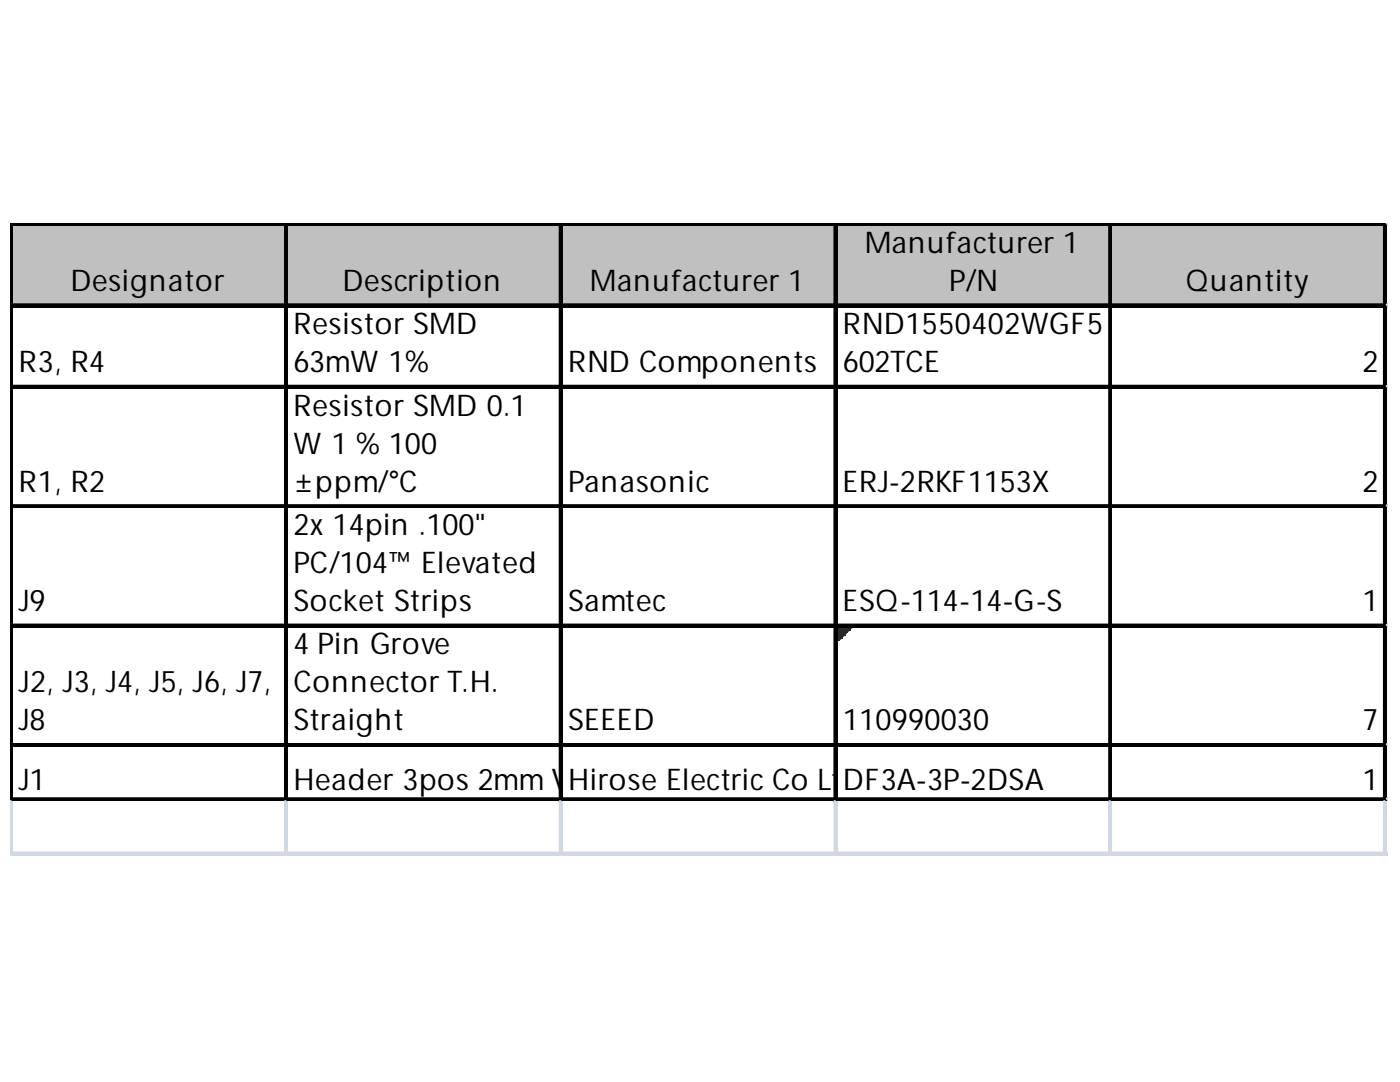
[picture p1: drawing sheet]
<svg xmlns="http://www.w3.org/2000/svg" width="279mm" height="216mm" viewBox="0 0 279 216" stroke-linecap="round" stroke-linejoin="round" font-family="sans-serif">
<defs><g id="words">
<g font-size="6">
<text x="172.6" y="50.4">Manufacturer 1</text>
<text x="14.1" y="58">Designator</text>
<text x="68.3" y="58">Description</text>
<text x="117.7" y="58">Manufacturer 1</text>
<text x="189.4" y="58">P/N</text>
<text x="236.6" y="58">Quantity</text>
<text x="58.6" y="66.7">Resistor SMD</text>
<text x="168.2" y="66.7">RND1550402WGF5</text>
<text x="3.7" y="74.3">R3, R4</text>
<text x="58.6" y="74.3">63mW 1%</text>
<text x="113.4" y="74.3">RND Components</text>
<text x="168.2" y="74.3">602TCE</text>
<text x="271.9" y="74.3">2</text>
<text x="58.6" y="82.9">Resistor SMD 0.1</text>
<text x="58.6" y="90.5">W 1 % 100</text>
<text x="3.7" y="98.1">R1, R2</text>
<text x="58.6" y="98.1">±ppm/°C</text>
<text x="113.4" y="98.1">Panasonic</text>
<text x="168.2" y="98.1">ERJ-2RKF1153X</text>
<text x="271.9" y="98.1">2</text>
<text x="58.6" y="106.8">2x 14pin .100&quot;</text>
<text x="58.6" y="114.3">PC/104™ Elevated</text>
<text x="3.7" y="121.9">J9</text>
<text x="58.6" y="121.9">Socket Strips</text>
<text x="113.4" y="121.9">Samtec</text>
<text x="168.2" y="121.9">ESQ-114-14-G-S</text>
<text x="271.9" y="121.9">1</text>
<text x="58.6" y="130.6">4 Pin Grove</text>
<text x="3.7" y="138.2">J2, J3, J4, J5, J6, J7,</text>
<text x="58.6" y="138.2">Connector T.H.</text>
<text x="3.7" y="145.7">J8</text>
<text x="58.6" y="145.7">Straight</text>
<text x="113.4" y="145.7">SEEED</text>
<text x="168.2" y="145.7">110990030</text>
<text x="271.9" y="145.7">7</text>
<text x="3.7" y="157.7">J1</text>
<text x="58.6" y="157.7">Header 3pos 2mm V</text>
<text x="113.4" y="157.7">Hit</text>
<text x="113.8" y="157.7">errose Electric Co Lt</text>
<text x="168.1" y="157.7">d</text>
<text x="168.2" y="157.7">DF3A-3P-2DSA</text>
<text x="271.9" y="157.7">1</text>
</g>
</g></defs>
<path d="M2.6 45h274.2v16.3h-274.2z" fill="#c0c0c0"/>
<path d="M167.1 125.2h2.8" fill="none" stroke="#008000" stroke-width=".54"/>
<path d="M167.1 125.2h2.8v.6h-2.8z" fill="#008000"/>
<path d="M167.1 125.8h2.2" fill="none" stroke="#008000" stroke-width=".54"/>
<path d="M167.1 125.8h2.2v.5h-2.2z" fill="#008000"/>
<path d="M167.1 126.3h1.7" fill="none" stroke="#008000" stroke-width=".54"/>
<path d="M167.1 126.3h1.7v.6h-1.7z" fill="#008000"/>
<path d="M167.1 126.9h1.1" fill="none" stroke="#008000" stroke-width=".54"/>
<path d="M167.1 126.9h1.1v.5h-1.1z" fill="#008000"/>
<path d="M167.1 127.4h.6" fill="none" stroke="#008000" stroke-width=".54"/>
<path d="M167.1 127.4h.6v.5h-.6z" fill="#008000"/>
<g fill="none" stroke="#000" stroke-width=".54">
<path d="M2.1 44.5v115.4M2.7 44.5h274.1M56.9 45.1v114.8M111.8 45.1v114.8M166.6 45.1v114.8M221.4 45.1v114.8M276.3 45.1v114.8M2.7 60.8h274.1M2.7 77h274.1M2.7 100.9h274.1M2.7 124.7h274.1M2.7 148.5h274.1"/>
<path d="M2.7 159.4h274.1"/>
</g>
<g fill="#000">
<path d="M2.1 44.5h.6v115.4h-.6zM2.7 44.5h274.1v.6h-274.1zM56.9 45.1h.6v114.8h-.6zM111.8 45.1h.5v114.8h-.5zM166.6 45.1h.5v114.8h-.5zM221.4 45.1h.6v114.8h-.6zM276.3 45.1h.5v114.8h-.5zM2.7 60.8h274.1v.5h-274.1zM2.7 77h274.1v.6h-274.1zM2.7 100.9h274.1v.5h-274.1zM2.7 124.7h274.1v.5h-274.1zM2.7 148.5h274.1v.6h-274.1z"/>
<path d="M2.7 159.4h274.1v.5h-274.1z"/>
</g>
<path d="M2.1 159.9v10.9" fill="none" stroke="#d0d7e5" stroke-width=".54"/>
<path d="M2.1 159.9h.6v10.9h-.6z" fill="#d0d7e5"/>
<path d="M56.9 159.9v10.9" fill="none" stroke="#d0d7e5" stroke-width=".54"/>
<path d="M56.9 159.9h.6v10.9h-.6z" fill="#d0d7e5"/>
<path d="M111.8 159.9v10.9" fill="none" stroke="#d0d7e5" stroke-width=".54"/>
<path d="M111.8 159.9h.5v10.9h-.5z" fill="#d0d7e5"/>
<path d="M166.6 159.9v10.9" fill="none" stroke="#d0d7e5" stroke-width=".54"/>
<path d="M166.6 159.9h.5v10.9h-.5z" fill="#d0d7e5"/>
<path d="M221.4 159.9v10.9" fill="none" stroke="#d0d7e5" stroke-width=".54"/>
<path d="M221.4 159.9h.6v10.9h-.6z" fill="#d0d7e5"/>
<path d="M276.3 159.9v10.9" fill="none" stroke="#d0d7e5" stroke-width=".54"/>
<path d="M276.3 159.9h.5v10.9h-.5z" fill="#d0d7e5"/>
<path d="M276.8 44.5h.1" fill="none" stroke="#d0d7e5" stroke-width=".54"/>
<path d="M276.8 44.5l.1 .6z" fill="#d0d7e5"/>
<path d="M276.8 60.8h.1" fill="none" stroke="#d0d7e5" stroke-width=".54"/>
<path d="M276.8 60.8l.1 .5z" fill="#d0d7e5"/>
<path d="M276.8 77h.1" fill="none" stroke="#d0d7e5" stroke-width=".54"/>
<path d="M276.8 77l.1 .6z" fill="#d0d7e5"/>
<path d="M276.8 100.9h.1" fill="none" stroke="#d0d7e5" stroke-width=".54"/>
<path d="M276.8 100.9l.1 .5z" fill="#d0d7e5"/>
<path d="M276.8 124.7h.1" fill="none" stroke="#d0d7e5" stroke-width=".54"/>
<path d="M276.8 124.7l.1 .5z" fill="#d0d7e5"/>
<path d="M276.8 148.5h.1" fill="none" stroke="#d0d7e5" stroke-width=".54"/>
<path d="M276.8 148.5l.1 .6z" fill="#d0d7e5"/>
<path d="M276.8 159.4h.1" fill="none" stroke="#d0d7e5" stroke-width=".54"/>
<path d="M276.8 159.4l.1 .5z" fill="#d0d7e5"/>
<path d="M2.1 170.2h274.8" fill="none" stroke="#d0d7e5" stroke-width=".54"/>
<path d="M2.1 170.2h274.8v.5h-274.8z" fill="#d0d7e5"/>
<use href="#words"/>
</svg>
